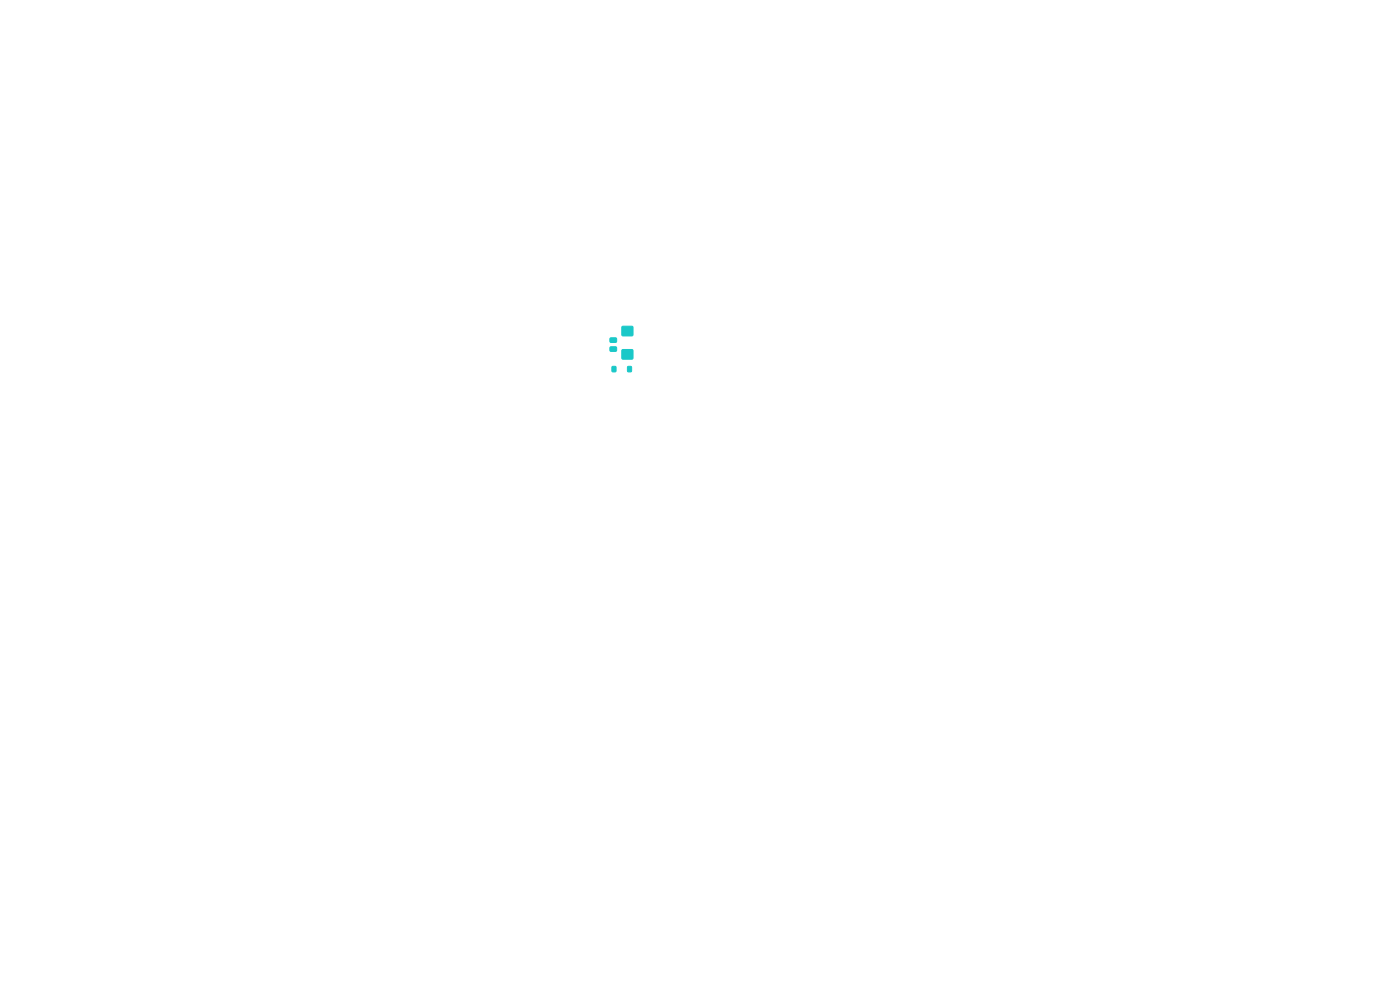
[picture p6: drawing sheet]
<svg xmlns="http://www.w3.org/2000/svg" width="297mm" height="210mm" viewBox="0 0 297 210" stroke-linecap="round" stroke-linejoin="round" font-family="sans-serif">
<g fill="#1ac8c8" stroke="#1ac8c8" stroke-width=".21">
<path d="M133.2 77.8h.7v1h-.7z"/>
<path d="M129.9 77.8h.7v1h-.7z"/>
<path d="M132 69.3h2.2v1.9h-2.2z"/>
<path d="M132 74.2h2.2v1.9h-2.2z"/>
<path d="M129.4 73.6h1.3l.1 .2v.6l-.2 .2-1.1-.1-.1-.2z"/>
<path d="M129.4 71.7h1.3l.1 .2v.6l-.2 .2-1.1-.1-.1-.2z"/>
</g>
</svg>
